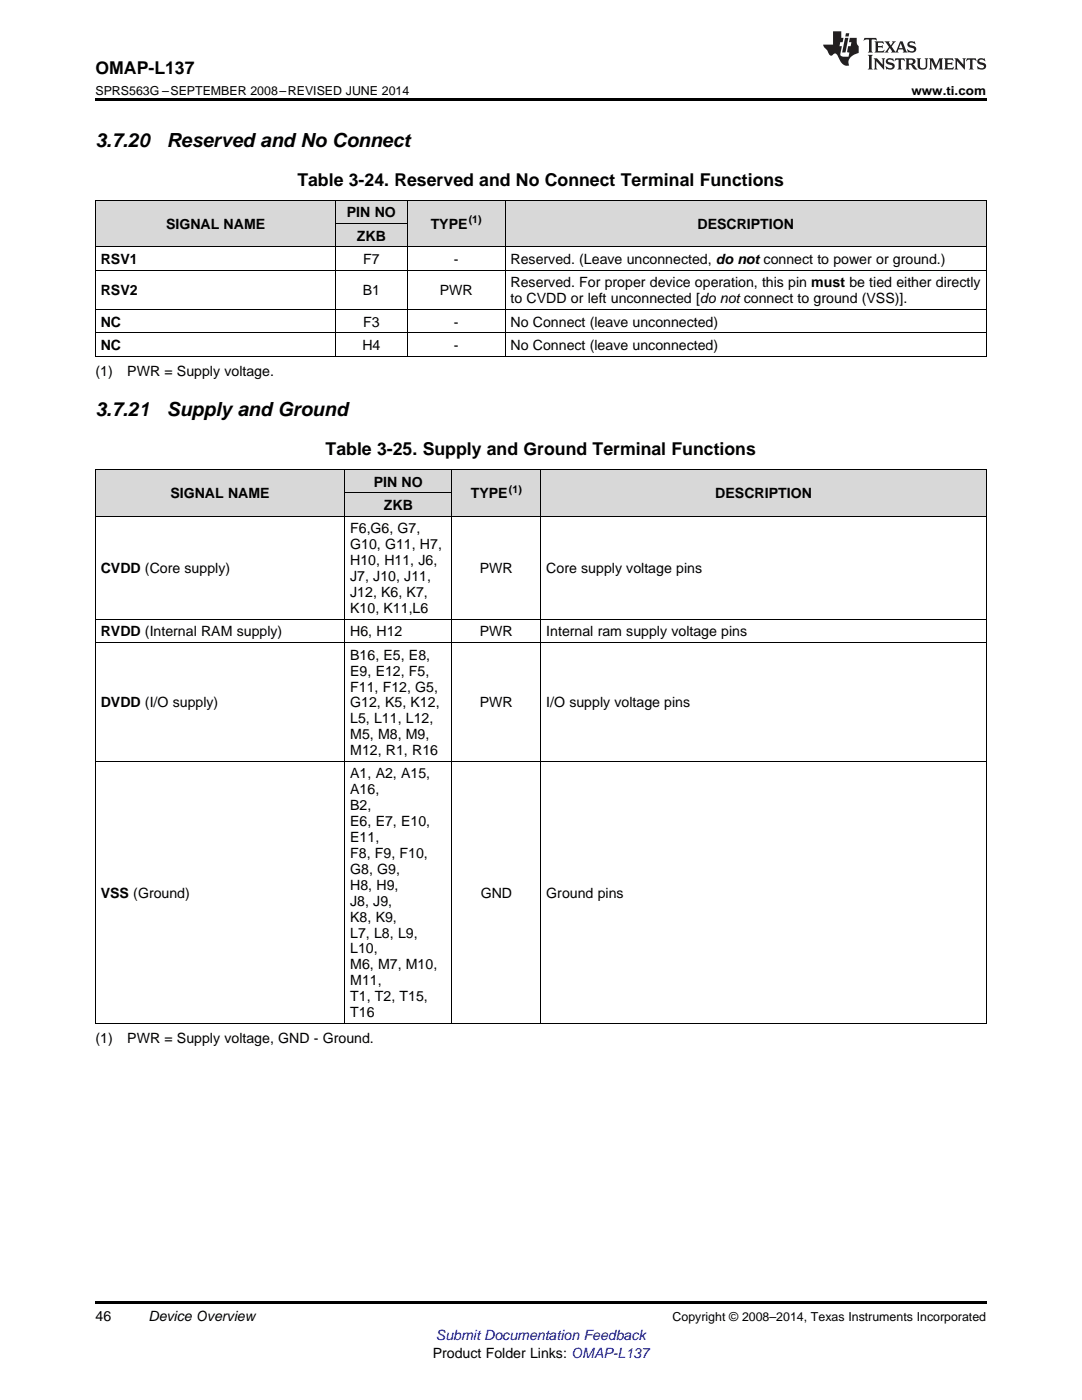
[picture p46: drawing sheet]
<svg xmlns="http://www.w3.org/2000/svg" width="216mm" height="279mm" viewBox="0 0 216 279" stroke-linecap="round" stroke-linejoin="round" font-family="sans-serif">
<defs><g id="words">
<g font-size="3.9">
<text x="19" y="29.3">3.7.20</text>
<text x="33.3" y="29.3">Reserved and No Connect</text>
<text x="19" y="83">3.7.21</text>
<text x="33.3" y="83">Supply and Ground</text>
</g>
<g font-size="3.5">
<text x="19" y="14.8">OMAP-L137</text>
<text x="59.3" y="37">Table 3-24. Reserved and No Connect Terminal Functions</text>
<text x="65" y="90.8">Table 3-25. Supply and Ground Terminal Functions</text>
</g>
<g font-size="2.8">
<text x="33.1" y="45.7">SIGNAL NAME</text>
<text x="69.2" y="43.4">PIN NO</text>
<text x="85.9" y="45.7">TYPE</text>
<text x="139.2" y="45.7">DESCRIPTION</text>
<text x="20.1" y="52.7">RSV1</text>
<text x="71.2" y="48">ZKB</text>
<text x="72.5" y="52.7">F7</text>
<text x="90.6" y="52.7">-</text>
<text x="101.9" y="52.7">Reserved. (Leave unconnected, do not connect to power or ground.)</text>
<text x="20.1" y="58.9">RSV2</text>
<text x="72.4" y="58.9">B1</text>
<text x="87.7" y="58.9">PWR</text>
<text x="101.9" y="57.4">Reserved. For proper device operation, this pin must be tied either directly</text>
<text x="20.1" y="65.2">NC</text>
<text x="72.5" y="65.2">F3</text>
<text x="90.6" y="65.2">-</text>
<text x="101.9" y="60.5">to CVDD or left unconnected [do not connect to ground (VSS)].</text>
<text x="101.9" y="65.2">No Connect (leave unconnected)</text>
<text x="20.1" y="69.8">NC</text>
<text x="72.3" y="69.8">H4</text>
<text x="90.6" y="69.8">-</text>
<text x="101.9" y="69.8">No Connect (leave unconnected)</text>
<text x="19" y="75">(1)</text>
<text x="25.4" y="75">PWR = Supply voltage.</text>
<text x="34" y="99.5">SIGNAL NAME</text>
<text x="74.6" y="97.2">PIN NO</text>
<text x="76.6" y="101.8">ZKB</text>
<text x="93.9" y="99.5">TYPE</text>
<text x="142.7" y="99.5">DESCRIPTION</text>
<text x="69.9" y="106.5">F6,G6, G7,</text>
<text x="69.9" y="109.6">G10, G11, H7,</text>
<text x="69.9" y="112.8">H10, H11, J6,</text>
<text x="20.1" y="114.4">CVDD (Core supply)</text>
<text x="69.9" y="116">J7, J10, J11,</text>
<text x="69.9" y="119.2">J12, K6, K7,</text>
<text x="95.7" y="114.4">PWR</text>
<text x="109" y="114.4">Core supply voltage pins</text>
<text x="69.9" y="122.3">K10, K11,L6</text>
<text x="20.1" y="127">RVDD (Internal RAM supply)</text>
<text x="69.9" y="127">H6, H12</text>
<text x="69.9" y="131.7">B16, E5, E8,</text>
<text x="95.7" y="127">PWR</text>
<text x="109" y="127">Internal ram supply voltage pins</text>
<text x="69.9" y="134.8">E9, E12, F5,</text>
<text x="20.1" y="141.2">DVDD (I/O supply)</text>
<text x="69.9" y="138">F11, F12, G5,</text>
<text x="69.9" y="141.2">G12, K5, K12,</text>
<text x="95.7" y="141.2">PWR</text>
<text x="109" y="141.2">I/O supply voltage pins</text>
<text x="69.9" y="144.4">L5, L11, L12,</text>
<text x="69.9" y="147.5">M5, M8, M9,</text>
<text x="69.9" y="150.7">M12, R1, R16</text>
<text x="69.9" y="155.4">A1, A2, A15,</text>
<text x="69.9" y="158.5">A16,</text>
<text x="69.9" y="161.7">B2,</text>
<text x="69.9" y="164.9">E6, E7, E10,</text>
<text x="69.9" y="168.1">E11,</text>
<text x="69.9" y="171.2">F8, F9, F10,</text>
<text x="20.1" y="179.2">VSS (Ground)</text>
<text x="69.9" y="174.4">G8, G9,</text>
<text x="69.9" y="177.6">H8, H9,</text>
<text x="95.9" y="179.2">GND</text>
<text x="109" y="179.2">Ground pins</text>
<text x="69.9" y="180.8">J8, J9,</text>
<text x="69.9" y="183.9">K8, K9,</text>
<text x="69.9" y="187.1">L7, L8, L9,</text>
<text x="69.9" y="190.3">L10,</text>
<text x="69.9" y="193.5">M6, M7, M10,</text>
<text x="69.9" y="196.6">M11,</text>
<text x="69.9" y="199.8">T1, T2, T15,</text>
<text x="69.9" y="203">T16</text>
<text x="19" y="208.1">(1)</text>
<text x="25.4" y="208.1">PWR = Supply voltage, GND - Ground.</text>
<text x="19" y="263.6">46</text>
<text x="29.6" y="263.6">Device Overview</text>
<text x="86.4" y="270.9">Product Folder Links: OMAP-L137</text>
</g>
<text font-size="2.8" fill="#00f" x="87" y="267.4">Submit Documentation Feedback</text>
<g font-size="2.5">
<text x="19" y="19">SPRS563G –SEPTEMBER 2008–REVISED JUNE 2014</text>
<text x="181.9" y="19">www.ti.com</text>
<text x="134.2" y="263.6">Copyright © 2008–2014, Texas Instruments Incorporated</text>
</g>
<g font-size="2.1">
<text x="93.5" y="44.6">(1)</text>
<text x="101.6" y="98.4">(1)</text>
</g>
</g></defs>
<g fill="#d8d8d8">
<path d="M19 93.8h49.8v9.3h-49.8z"/>
<path d="M68.8 98.4h21.4v4.7h-21.4z"/>
<path d="M90.2 93.8h17.7v9.3h-17.7z"/>
<path d="M107.9 93.8h88.9v9.3h-88.9z"/>
<path d="M68.8 93.8h21.4v4.6h-21.4z"/>
<path d="M19 40h48v9.3h-48z"/>
<path d="M67 44.7h14.3v4.6h-14.3z"/>
<path d="M81.3 40h19.5v9.3h-19.5z"/>
<path d="M100.8 40h96v9.3h-96z"/>
<path d="M67 40h14.3v4.7h-14.3z"/>
</g>
<path d="M19 19.5h177.8v.5h-177.8zM19 259.7h177.8v.5h-177.8z" fill="#000"/>
<g fill="none" stroke="#000" stroke-width=".2">
<path d="M19 40h177.8M19 53.9h177.8M19 49.3h177.8M19.1 40v31.1M67 40v31.1M67 44.6h14.2M81.2 40v31.1M100.8 40v31.1M196.8 40v31.1M19 71.1h177.8M19 66.4h177.8M19 61.8h177.8"/>
<path d="M19 93.7h177.8M19.1 93.8v110.5M68.8 93.8v110.5M68.8 98.4h21.3M90.1 93.8v110.5M107.9 93.8v110.5M196.8 93.8v110.5M19 103h177.8M19 128.2h177.8M19 123.6h177.8M19 151.9h177.8M19 204.2h177.8"/>
</g>
<g fill="#231f20">
<path d="M172.5 7.6l-.1 .5 .4-.2h.6v.1v2.1l-.2 .4h.9l-.2-.4v-2.1l.1-.1h.5l.5 .2-.2-.5zM174.5 8.3l.2 .3v1.5l-.2 .4h1.8l.2-.6a1.04 1.04 0 0 1-1.3 .2v-.7h.6l.3 .2v-.6l-.3 .2h-.6v-.6l.8-.1 .4 .3-.2-.5zM176.5 8.3l.9 1.1-.9 1.1h.8l-.2-.2 .4-.7 .5 .7-.2 .2h1.5l-.2-.2 .2-.4h.9l.1 .4-.2 .2h1l-.3-.3-.7-1.9h-.5l-.9 2-.8-1 .9-1h-.8l.1 .3-.4 .5-.3-.6 .1-.2zM179.7 8.6l.4 1h-.7zM181.3 8.4a.63 .63 0 0 0-.2 .7 .63 .63 0 0 0 .6 .4l.6 .2 .1 .2a.75 .75 0 0 1-.7 .4 .75 .75 0 0 1-.6-.5l.1 .7 .1-.1a1.11 1.11 0 0 0 1.5-.6 1.13 1.13 0 0 0-1.2-.8l-.1-.4a1.04 1.04 0 0 1 1.2 .2l-.2-.5-.2 .1-.4-.2zM173.2 10.9l.2 .4v2.2l-.2 .4h1l-.3-.4v-2.2l.3-.4zM174.3 11.6l.3 .4v1.5l-.3 .4h.8l-.2-.4v-1.3l1.5 1.7v-1.9l.2-.4h-.7l.2 .4v.9l-1.1-1.3zM177 11.8a.62 .62 0 0 0-.2 .7 .62 .62 0 0 0 .6 .4l.6 .1 .1 .3a.76 .76 0 0 1-.7 .3 .76 .76 0 0 1-.7-.4l.2 .7 .1-.1a1.11 1.11 0 0 0 1.5-.6 1.13 1.13 0 0 0-1.2-.8l-.1-.4a1.04 1.04 0 0 1 1.2 .2l-.2-.6-.2 .1-.5-.1zM178.7 11.6l-.2 .6a.61 .61 0 0 1 .8-.3v1.6l-.2 .4h.9l-.2-.4v-1.6a.63 .63 0 0 1 .7 .3l-.1-.6zM180.6 11.6l.3 .4v1.5l-.3 .4h1l-.2-.2-.1-.8 .6 .2a.76 .76 0 0 0 1.2 .7l-1-1a.58 .58 0 0 0 .6-.5 .58 .58 0 0 0-.5-.6zM181.4 11.9h.1a.45 .45 0 0 1 .5 .1 .45 .45 0 0 1 .1 .5l-.8 .2zM182.9 11.6l.2 .2a2.17 2.17 0 0 0 .3 1.9 .99 .99 0 0 0 1.6-.6v-1.1l.2-.4h-.7l.2 .2a1.92 1.92 0 0 1-.2 1.8 .6 .6 0 0 1-.9-.5v-1.1l.2-.4zM185.4 11.6l.2 .4v1.5l-.2 .4h.7l-.2-.4v-1.4l.8 1.8 .8-1.8v1.4l-.2 .4h.9l-.2-.4v-1.5l.2-.4h-.8l-.6 1.5-.6-1.5zM188.4 11.6l.2 .4v1.5l-.2 .4h1.8l.1-.6a1.04 1.04 0 0 1-1.2 .1v-.6h.5l.4 .2v-.6l-.4 .2h-.5v-.7h.8l.3 .3-.1-.6zM190.5 11.6l.2 .4v1.5l-.2 .4h.7l-.2-.4v-1.3l1.5 1.7v-1.9l.2-.4h-.7l.2 .4v.9l-1.1-1.3zM192.9 11.6l-.1 .6a.61 .61 0 0 1 .7-.3l.1 1.6-.3 .4h1l-.3-.4 .1-1.6a.63 .63 0 0 1 .7 .3l-.1-.6zM195.2 11.8a.62 .62 0 0 0-.2 .7 .62 .62 0 0 0 .6 .4l.6 .1 .1 .3a.76 .76 0 0 1-.7 .3 .76 .76 0 0 1-.6-.4l.1 .7 .1-.1a1.11 1.11 0 0 0 1.6-.6 1.13 1.13 0 0 0-1.3-.8l-.1-.4a1.04 1.04 0 0 1 1.2 .2l-.1-.6-.2 .1-.5-.1z"/>
<path d="M166.2 6.3v2.6h-1.9v.4l.8 .9a.91 .91 0 0 0 1 .8 .56 .56 0 0 1 .5-.3 .56 .56 0 0 1 .5 .3l.4 .8a1.53 1.53 0 0 0 1.9 1.2 1.54 1.54 0 0 1 1-2.1l.9-.3v-1.4a1.52 1.52 0 0 1-.4-1.6h-1.3l-.2 .8h.5l-.2 .8h-.5l-.1 1v.2l.4 .1-.2 .8a1.93 1.93 0 0 1-1.6-.3l.3-1.8h-.5l.2-.8h.4l.2-.8h-.4v-1.3zM168.6 7.6l-.6 2.9h.7l.6-2.9zM168.8 6.6l-.1 .7h.6l.2-.7z"/>
</g>
<use href="#words"/>
</svg>
